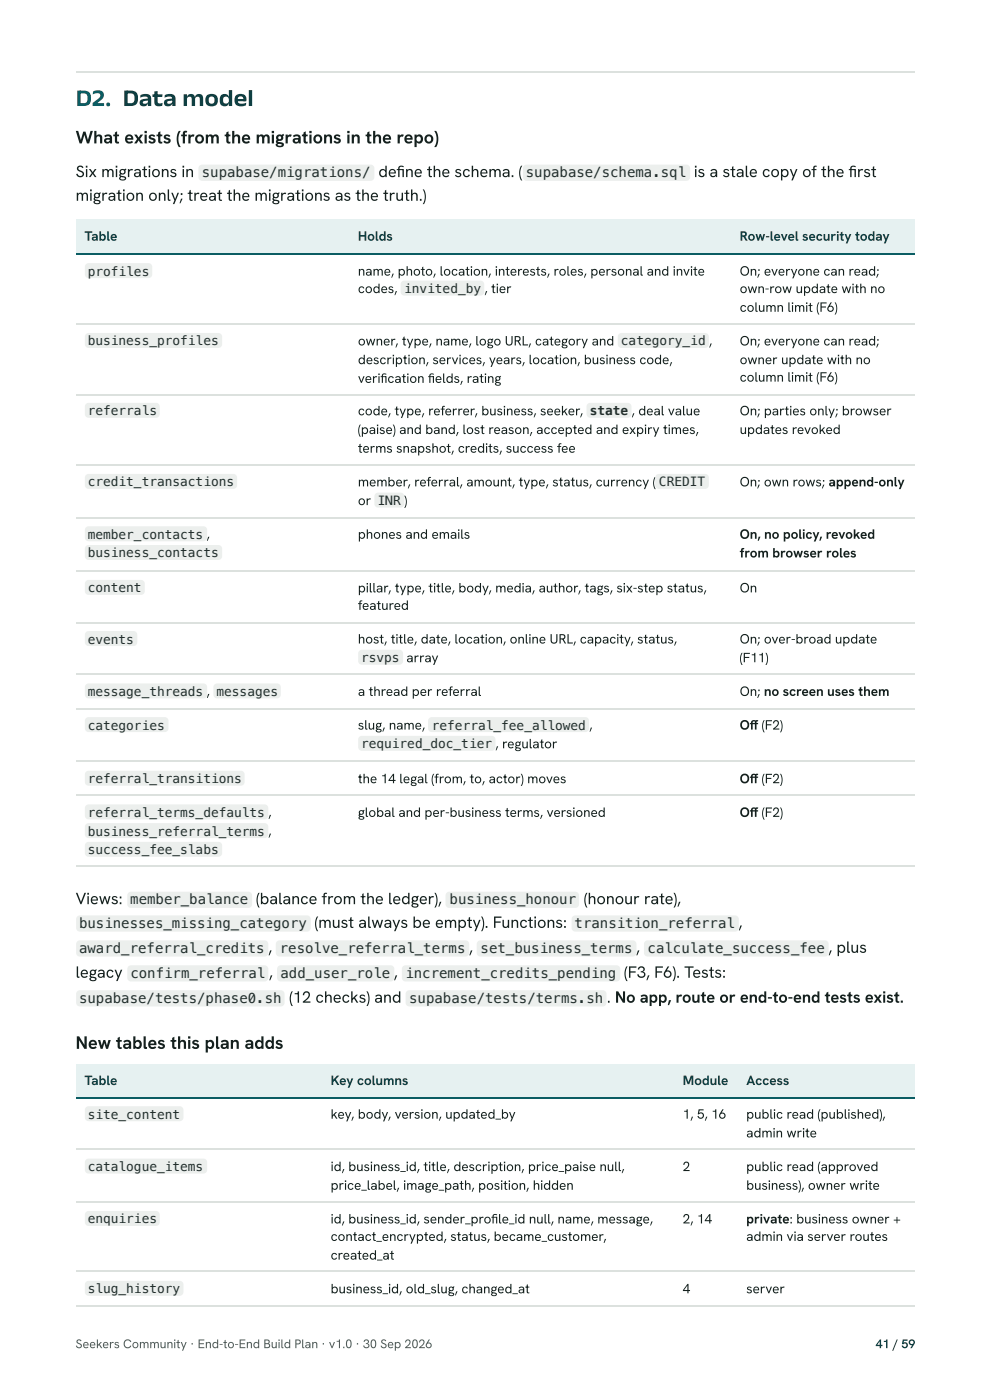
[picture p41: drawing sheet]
<svg xmlns="http://www.w3.org/2000/svg" width="210mm" height="297mm" viewBox="0 0 210 297" stroke-linecap="round" stroke-linejoin="round" font-family="sans-serif">
<defs><g id="words">
<text font-size="5.1" fill="#0b5d63" x="16" y="22.5">D2. Data model</text>
<g font-size="3.8" fill="#15201e">
<text x="16" y="30.4">What exists (from the migrations in the repo)</text>
<text x="16" y="222.5">New tables this plan adds</text>
</g>
<g font-size="3.5" fill="#15201e">
<text x="16" y="37.6">Six migrations in</text>
<text x="80.2" y="37.6">defi ne the schema. (</text>
<text x="147.1" y="37.6">is a stale copy of the fi rst</text>
<text x="16" y="42.6">migration only; treat the migrations as the truth.)</text>
<text x="16" y="191.8">Views:</text>
<text x="54.3" y="191.8">(balance from the ledger),</text>
<text x="123.8" y="191.8">(honour rate),</text>
<text x="66.7" y="196.9">(must always be empty). Functions:</text>
<text x="156.6" y="196.9">,</text>
<text x="56.9" y="202.1">,</text>
<text x="99.4" y="202.1">,</text>
<text x="134.8" y="202.1">,</text>
<text x="175.6" y="202.1">, plus</text>
<text x="16" y="207.4">legacy</text>
<text x="57" y="207.4">,</text>
<text x="83.5" y="207.4">,</text>
<text x="132.3" y="207.4">(F3, F6). Tests:</text>
<text x="61.3" y="212.7">(12 checks) and</text>
<text x="128.6" y="212.7">. No app, route or end-to-end tests exist.</text>
</g>
<g font-size="3" fill="#20302d">
<text x="42.8" y="37.6">supabase/migrations/</text>
<text x="111.5" y="37.6">supabase/schema.sql</text>
<text x="27.6" y="191.8">member_balance</text>
<text x="95.3" y="191.8">business_honour</text>
<text x="16.8" y="196.9">businesses_missing_category</text>
<text x="121.8" y="196.9">transition_referral</text>
<text x="16.8" y="202.1">award_referral_credits</text>
<text x="59.3" y="202.1">resolve_referral_terms</text>
<text x="101.9" y="202.1">set_business_terms</text>
<text x="137.3" y="202.1">calculate_success_fee</text>
<text x="27.6" y="207.4">confirm_referral</text>
<text x="59.5" y="207.4">add_user_role</text>
<text x="85.9" y="207.4">increment_credits_pending</text>
<text x="16.8" y="212.7">supabase/tests/phase0.sh</text>
<text x="86.8" y="212.7">supabase/tests/terms.sh</text>
</g>
<g font-size="2.9" fill="#083f43">
<text x="17.9" y="51.1">Table</text>
<text x="75.9" y="51.1">Holds</text>
<text x="156.8" y="51.1">Row-level security today</text>
<text x="17.9" y="230.2">Table</text>
<text x="70.1" y="230.2">Key columns</text>
<text x="144.7" y="230.2">Module</text>
<text x="158.2" y="230.2">Access</text>
</g>
<g font-size="2.9" fill="#15201e">
<text x="75.9" y="58.5">name, photo, location, interests, roles, personal and invite</text>
<text x="156.8" y="58.5">On; everyone can read;</text>
<text x="75.9" y="62.2">codes, invited_by , tier</text>
<text x="156.8" y="62.2">own-row update with no</text>
<text x="156.8" y="66.1">column limit (F6)</text>
<text x="75.9" y="73.3">owner, type, name, logo URL, category and category_id ,</text>
<text x="75.9" y="77.3">description, services, years, location, business code,</text>
<text x="156.8" y="73.3">On; everyone can read;</text>
<text x="156.8" y="77.3">owner update with no</text>
<text x="75.9" y="81.2">verifi cation fi elds, rating</text>
<text x="156.8" y="81">column limit (F6)</text>
<text x="75.9" y="88.1">code, type, referrer, business, seeker, state , deal value</text>
<text x="156.8" y="88.1">On; parties only; browser</text>
<text x="75.9" y="92.1">(paise) and band, lost reason, accepted and expiry times,</text>
<text x="156.8" y="92.1">updates revoked</text>
<text x="75.9" y="96">terms snapshot, credits, success fee</text>
<text x="75.9" y="103.2">member, referral, amount, type, status, currency ( CREDIT</text>
<text x="75.9" y="107.2">or INR )</text>
<text x="156.8" y="103.2">On; own rows; append-only</text>
<text x="75.9" y="114.3">phones and emails</text>
<text x="156.8" y="114.3">On, no policy, revoked</text>
<text x="156.8" y="118.3">from browser roles</text>
<text x="75.9" y="125.7">pillar, type, title, body, media, author, tags, six-step status,</text>
<text x="156.8" y="125.7">On</text>
<text x="75.9" y="129.4">featured</text>
<text x="75.9" y="136.5">host, title, date, location, online URL, capacity, status,</text>
<text x="156.8" y="136.5">On; over-broad update</text>
<text x="156.8" y="140.5">(F11)</text>
<text x="75.9" y="147.6">a thread per referral</text>
<text x="156.8" y="147.6">On; no screen uses them</text>
<text x="75.9" y="154.8">slug, name, referral_fee_allowed ,</text>
<text x="156.8" y="154.8">Of (F2)</text>
<text x="159" y="154.8">f</text>
<text x="75.9" y="166.2">the 14 legal (from, to, actor) moves</text>
<text x="156.8" y="166.2">Of (F2)</text>
<text x="159" y="166.2">f</text>
<text x="75.9" y="173.3">global and per-business terms, versioned</text>
<text x="156.8" y="173.3">Of (F2)</text>
<text x="159" y="173.3">f</text>
<text x="70.1" y="237.3">key, body, version, updated_by</text>
<text x="144.7" y="237.3">1, 5, 16</text>
<text x="158.2" y="237.3">public read (published),</text>
<text x="158.2" y="241.3">admin write</text>
<text x="70.1" y="248.4">id, business_id, title, description, price_paise null,</text>
<text x="144.7" y="248.4">2</text>
<text x="158.2" y="248.4">public read (approved</text>
<text x="70.1" y="252.4">price_label, image_path, position, hidden</text>
<text x="158.2" y="252.4">business), owner write</text>
<text x="70.1" y="259.6">id, business_id, sender_profi le_id null, name, message,</text>
<text x="70.1" y="263.3">contact_encrypted, status, became_customer,</text>
<text x="144.7" y="259.6">2, 14</text>
<text x="158.2" y="259.6">private: business owner +</text>
<text x="158.2" y="263.3">admin via server routes</text>
<text x="70.1" y="267.2">created_at</text>
<text x="70.1" y="274.4">business_id, old_slug, changed_at</text>
<text x="144.7" y="274.4">4</text>
<text x="158.2" y="274.4">server</text>
</g>
<g font-size="2.7" fill="#20302d">
<text x="18.6" y="58.5">profiles</text>
<text x="18.6" y="73.3">business_profiles</text>
<text x="18.6" y="88.1">referrals</text>
<text x="18.6" y="103.2">credit_transactions</text>
<text x="18.6" y="114.3">member_contacts ,</text>
<text x="18.6" y="118.3">business_contacts</text>
<text x="18.6" y="125.7">content</text>
<text x="18.6" y="136.5">events</text>
<text x="76.6" y="140.5">rsvps array</text>
<text x="18.6" y="147.6">message_threads , messages</text>
<text x="18.6" y="154.8">categories</text>
<text x="76.6" y="158.8">required_doc_tier , regulator</text>
<text x="18.6" y="166.2">referral_transitions</text>
<text x="18.6" y="173.3">referral_terms_defaults ,</text>
<text x="18.6" y="177.3">business_referral_terms ,</text>
<text x="18.6" y="181.2">success_fee_slabs</text>
<text x="18.6" y="237.3">site_content</text>
<text x="18.6" y="248.4">catalogue_items</text>
<text x="18.6" y="259.6">enquiries</text>
<text x="18.6" y="274.4">slug_history</text>
</g>
<text font-size="2.6" fill="#4f5b59" x="16" y="286">Seekers Community · End-to-End Build Plan · v1.0 · 30 Sep 2026</text>
<text font-size="2.6" fill="#083f43" x="185.6" y="286">41 / 59</text>
</g></defs>
<path d="M16.1 15.2h177.8" fill="none" stroke="#dce1de" stroke-width=".26"/>
<g fill="#e6f1f1">
<path d="M16.1 46.6h58v7.1h-58z"/>
<path d="M74.1 46.6h80.9v7.1h-80.9z"/>
<path d="M155 46.6h38.9v7.1h-38.9z"/>
</g>
<path d="M16.1 53.8h177.8" fill="none" stroke="#0b5d63" stroke-width=".26"/>
<path d="M16.1 68.7h177.8M16.1 83.7h177.8M16.1 98.6h177.8M16.1 109.9h177.8M16.1 121h177.8M16.1 132.2h177.8M16.1 143h177.8M16.1 150.4h177.8M16.1 161.5h177.8M16.1 168.7h177.8M16.1 183.8h177.8" fill="none" stroke="#dce1de" stroke-width=".26"/>
<g fill="#e6f1f1">
<path d="M16.1 225.7h52.2v7.1h-52.2z"/>
<path d="M68.3 225.7h74.6v7.1h-74.6z"/>
<path d="M142.9 225.7h13.5v7.1h-13.5z"/>
<path d="M156.4 225.7h37.5v7.1h-37.5z"/>
</g>
<path d="M16.1 233h177.8" fill="none" stroke="#0b5d63" stroke-width=".26"/>
<path d="M16.1 243.8h177.8M16.1 254.9h177.8M16.1 269.7h177.8M16.1 277.2h177.8" fill="none" stroke="#dce1de" stroke-width=".26"/>
<g fill="#ecefed">
<path d="M42.3 35.2l.6-.3h35.7a.79 .79 0 0 1 .8 .8v1.9a.79 .79 0 0 1-.8 .8h-35.7a.79 .79 0 0 1-.8-.8v-1.9z"/>
<path d="M111.1 35.2l.6-.3h33.8a.79 .79 0 0 1 .8 .8v1.9a.79 .79 0 0 1-.8 .8h-33.8a.79 .79 0 0 1-.8-.8v-1.9z"/>
<path d="M18.2 56.1l.6-.3h12.7a.79 .79 0 0 1 .8 .8v1.6a.8 .8 0 0 1-.8 .8h-12.7a.8 .8 0 0 1-.8-.8v-1.7z"/>
<path d="M85.2 59.8l.5-.3h16.2a.79 .79 0 0 1 .8 .8v1.6a.79 .79 0 0 1-.8 .8h-16.2a.79 .79 0 0 1-.8-.8v-1.7z"/>
<path d="M18.2 70.9l.6-.3h27.5a.79 .79 0 0 1 .8 .8v1.6a.8 .8 0 0 1-.8 .8h-27.5a.8 .8 0 0 1-.8-.8v-1.7z"/>
<path d="M131.2 70.9l.6-.3h17.7a.79 .79 0 0 1 .8 .8v1.6a.8 .8 0 0 1-.8 .8h-17.7a.8 .8 0 0 1-.8-.8v-1.7z"/>
<path d="M18.2 85.7l.6-.2h14.3a.79 .79 0 0 1 .8 .8v1.5a.79 .79 0 0 1-.8 .8h-14.3a.79 .79 0 0 1-.8-.8v-1.7z"/>
<path d="M124.6 85.7l.5-.2h8a.79 .79 0 0 1 .8 .8v1.5a.79 .79 0 0 1-.8 .8h-8a.79 .79 0 0 1-.7-.8v-1.7z"/>
<path d="M18.2 100.8l.6-.3h30.7a.79 .79 0 0 1 .8 .8v1.6a.79 .79 0 0 1-.8 .8h-30.7a.79 .79 0 0 1-.8-.8v-1.7z"/>
<path d="M139.1 100.8l.6-.3h9.8a.79 .79 0 0 1 .8 .8v1.6a.79 .79 0 0 1-.8 .8h-9.8a.79 .79 0 0 1-.8-.8v-1.7z"/>
<path d="M79.6 104.7l.6-.2h4.7a.79 .79 0 0 1 .8 .8v1.6a.8 .8 0 0 1-.8 .8h-4.7a.8 .8 0 0 1-.8-.8v-1.8z"/>
<path d="M18.2 111.9l.6-.2h24.3a.79 .79 0 0 1 .8 .7v1.6a.8 .8 0 0 1-.8 .8h-24.3a.8 .8 0 0 1-.8-.8v-1.7z"/>
<path d="M18.2 115.9l.6-.3h27.5a.79 .79 0 0 1 .8 .8v1.6a.79 .79 0 0 1-.8 .8h-27.5a.79 .79 0 0 1-.8-.8v-1.7z"/>
<path d="M18.2 123.3l.6-.3h11.1a.79 .79 0 0 1 .8 .8v1.6a.8 .8 0 0 1-.8 .8h-11.1a.8 .8 0 0 1-.8-.8v-1.7z"/>
<path d="M18.2 134.1l.6-.2h9.5a.79 .79 0 0 1 .8 .8v1.6a.8 .8 0 0 1-.8 .8h-9.5a.8 .8 0 0 1-.8-.8v-1.8z"/>
<path d="M76.2 138.1l.5-.3h8a.79 .79 0 0 1 .8 .8v1.6a.8 .8 0 0 1-.8 .8h-8a.8 .8 0 0 1-.8-.8l.1-1.7z"/>
<path d="M18.2 145.2l.6-.2h24.3a.79 .79 0 0 1 .8 .8v1.6a.8 .8 0 0 1-.8 .8h-24.3a.8 .8 0 0 1-.8-.8v-1.8z"/>
<path d="M45.5 145.2l.5-.2h12.7a.79 .79 0 0 1 .8 .8v1.6a.8 .8 0 0 1-.8 .8h-12.7a.8 .8 0 0 1-.8-.8l.1-1.8z"/>
<path d="M18.2 152.4l.6-.3h16.1a.79 .79 0 0 1 .8 .8v1.6a.8 .8 0 0 1-.8 .8h-16.1a.8 .8 0 0 1-.8-.8v-1.7z"/>
<path d="M91 152.4l.5-.3h32.6a.79 .79 0 0 1 .8 .8v1.6a.8 .8 0 0 1-.8 .8h-32.6a.8 .8 0 0 1-.7-.8v-1.7z"/>
<path d="M76.2 156.3l.5-.2h27.5a.79 .79 0 0 1 .8 .8v1.6a.79 .79 0 0 1-.8 .8h-27.5a.79 .79 0 0 1-.8-.8l.1-1.8z"/>
<path d="M18.2 163.7l.6-.2h32.3a.79 .79 0 0 1 .8 .8v1.6a.8 .8 0 0 1-.8 .8h-32.3a.8 .8 0 0 1-.8-.8v-1.7z"/>
<path d="M18.2 170.9l.6-.2h37.3a.79 .79 0 0 1 .8 .8v1.5a.79 .79 0 0 1-.8 .8h-37.3a.79 .79 0 0 1-.8-.8v-1.7z"/>
<path d="M18.2 174.9l.6-.3h37.3a.79 .79 0 0 1 .8 .8v1.6a.79 .79 0 0 1-.8 .8h-37.3a.79 .79 0 0 1-.8-.8v-1.7z"/>
<path d="M18.2 178.8l.6-.2h27.5a.79 .79 0 0 1 .8 .8v1.6a.8 .8 0 0 1-.8 .8h-27.5a.8 .8 0 0 1-.8-.8v-1.8z"/>
<path d="M27.2 189.4l.6-.2h24.9a.79 .79 0 0 1 .7 .8v1.8a.8 .8 0 0 1-.7 .8h-24.9a.8 .8 0 0 1-.8-.8v-1.8z"/>
<path d="M94.7 189.4l.5-.2h26.8a.79 .79 0 0 1 .8 .8v1.8a.8 .8 0 0 1-.8 .8h-26.8a.8 .8 0 0 1-.7-.8v-1.8z"/>
<path d="M16.4 194.4l.5-.2h48.2a.79 .79 0 0 1 .8 .8v1.9a.79 .79 0 0 1-.8 .7h-48.2a.79 .79 0 0 1-.8-.7v-1.9z"/>
<path d="M121.4 194.4l.6-.2h33.8a.79 .79 0 0 1 .8 .8v1.9a.79 .79 0 0 1-.8 .7h-33.8a.79 .79 0 0 1-.8-.7v-1.9z"/>
<path d="M16.4 199.7l.5-.2h39.2a.79 .79 0 0 1 .8 .8v1.8a.79 .79 0 0 1-.8 .8h-39.2a.79 .79 0 0 1-.8-.8v-1.8z"/>
<path d="M58.7 199.7l.6-.2h39.4a.79 .79 0 0 1 .8 .8v1.8a.79 .79 0 0 1-.8 .8h-39.4a.79 .79 0 0 1-.8-.8v-1.8z"/>
<path d="M101.3 199.7l.6-.2h32.2a.79 .79 0 0 1 .8 .8v1.8a.79 .79 0 0 1-.8 .8h-32.2a.79 .79 0 0 1-.8-.8v-1.8z"/>
<path d="M136.8 199.7l.5-.2h37.6a.79 .79 0 0 1 .8 .8v1.8a.79 .79 0 0 1-.8 .8h-37.6a.79 .79 0 0 1-.8-.8v-1.8z"/>
<path d="M27.2 205l.6-.2h28.3a.79 .79 0 0 1 .8 .8v1.8a.8 .8 0 0 1-.8 .8h-28.3a.8 .8 0 0 1-.8-.8v-1.8z"/>
<path d="M59 205l.5-.2h23.3a.79 .79 0 0 1 .8 .8v1.8a.8 .8 0 0 1-.8 .8h-23.3a.8 .8 0 0 1-.8-.8v-1.8z"/>
<path d="M85.4 205l.6-.2h44.7a.79 .79 0 0 1 .8 .8v1.8a.8 .8 0 0 1-.8 .8h-44.7a.8 .8 0 0 1-.8-.8v-1.8z"/>
<path d="M16.4 210.3l.5-.2h42.6a.79 .79 0 0 1 .8 .8v1.8a.8 .8 0 0 1-.8 .8h-42.6a.8 .8 0 0 1-.8-.8v-1.8z"/>
<path d="M86.2 210.3l.6-.2h41a.79 .79 0 0 1 .8 .8v1.8a.8 .8 0 0 1-.8 .8h-41a.8 .8 0 0 1-.8-.8v-1.8z"/>
<path d="M18.2 234.9l.6-.2h19.3a.79 .79 0 0 1 .8 .8v1.6a.8 .8 0 0 1-.8 .8h-19.3a.8 .8 0 0 1-.8-.8v-1.8z"/>
<path d="M18.2 246l.6-.2h24.3a.79 .79 0 0 1 .8 .8v1.6a.8 .8 0 0 1-.8 .8h-24.3a.8 .8 0 0 1-.8-.8v-1.8z"/>
<path d="M18.2 257.1l.6-.2h14.3a.79 .79 0 0 1 .8 .8v1.6a.8 .8 0 0 1-.8 .8h-14.3a.8 .8 0 0 1-.8-.8v-1.8z"/>
<path d="M18.2 272l.6-.3h19.3a.79 .79 0 0 1 .8 .8v1.6a.8 .8 0 0 1-.8 .8h-19.3a.8 .8 0 0 1-.8-.8v-1.7z"/>
</g>
<use href="#words"/>
</svg>
